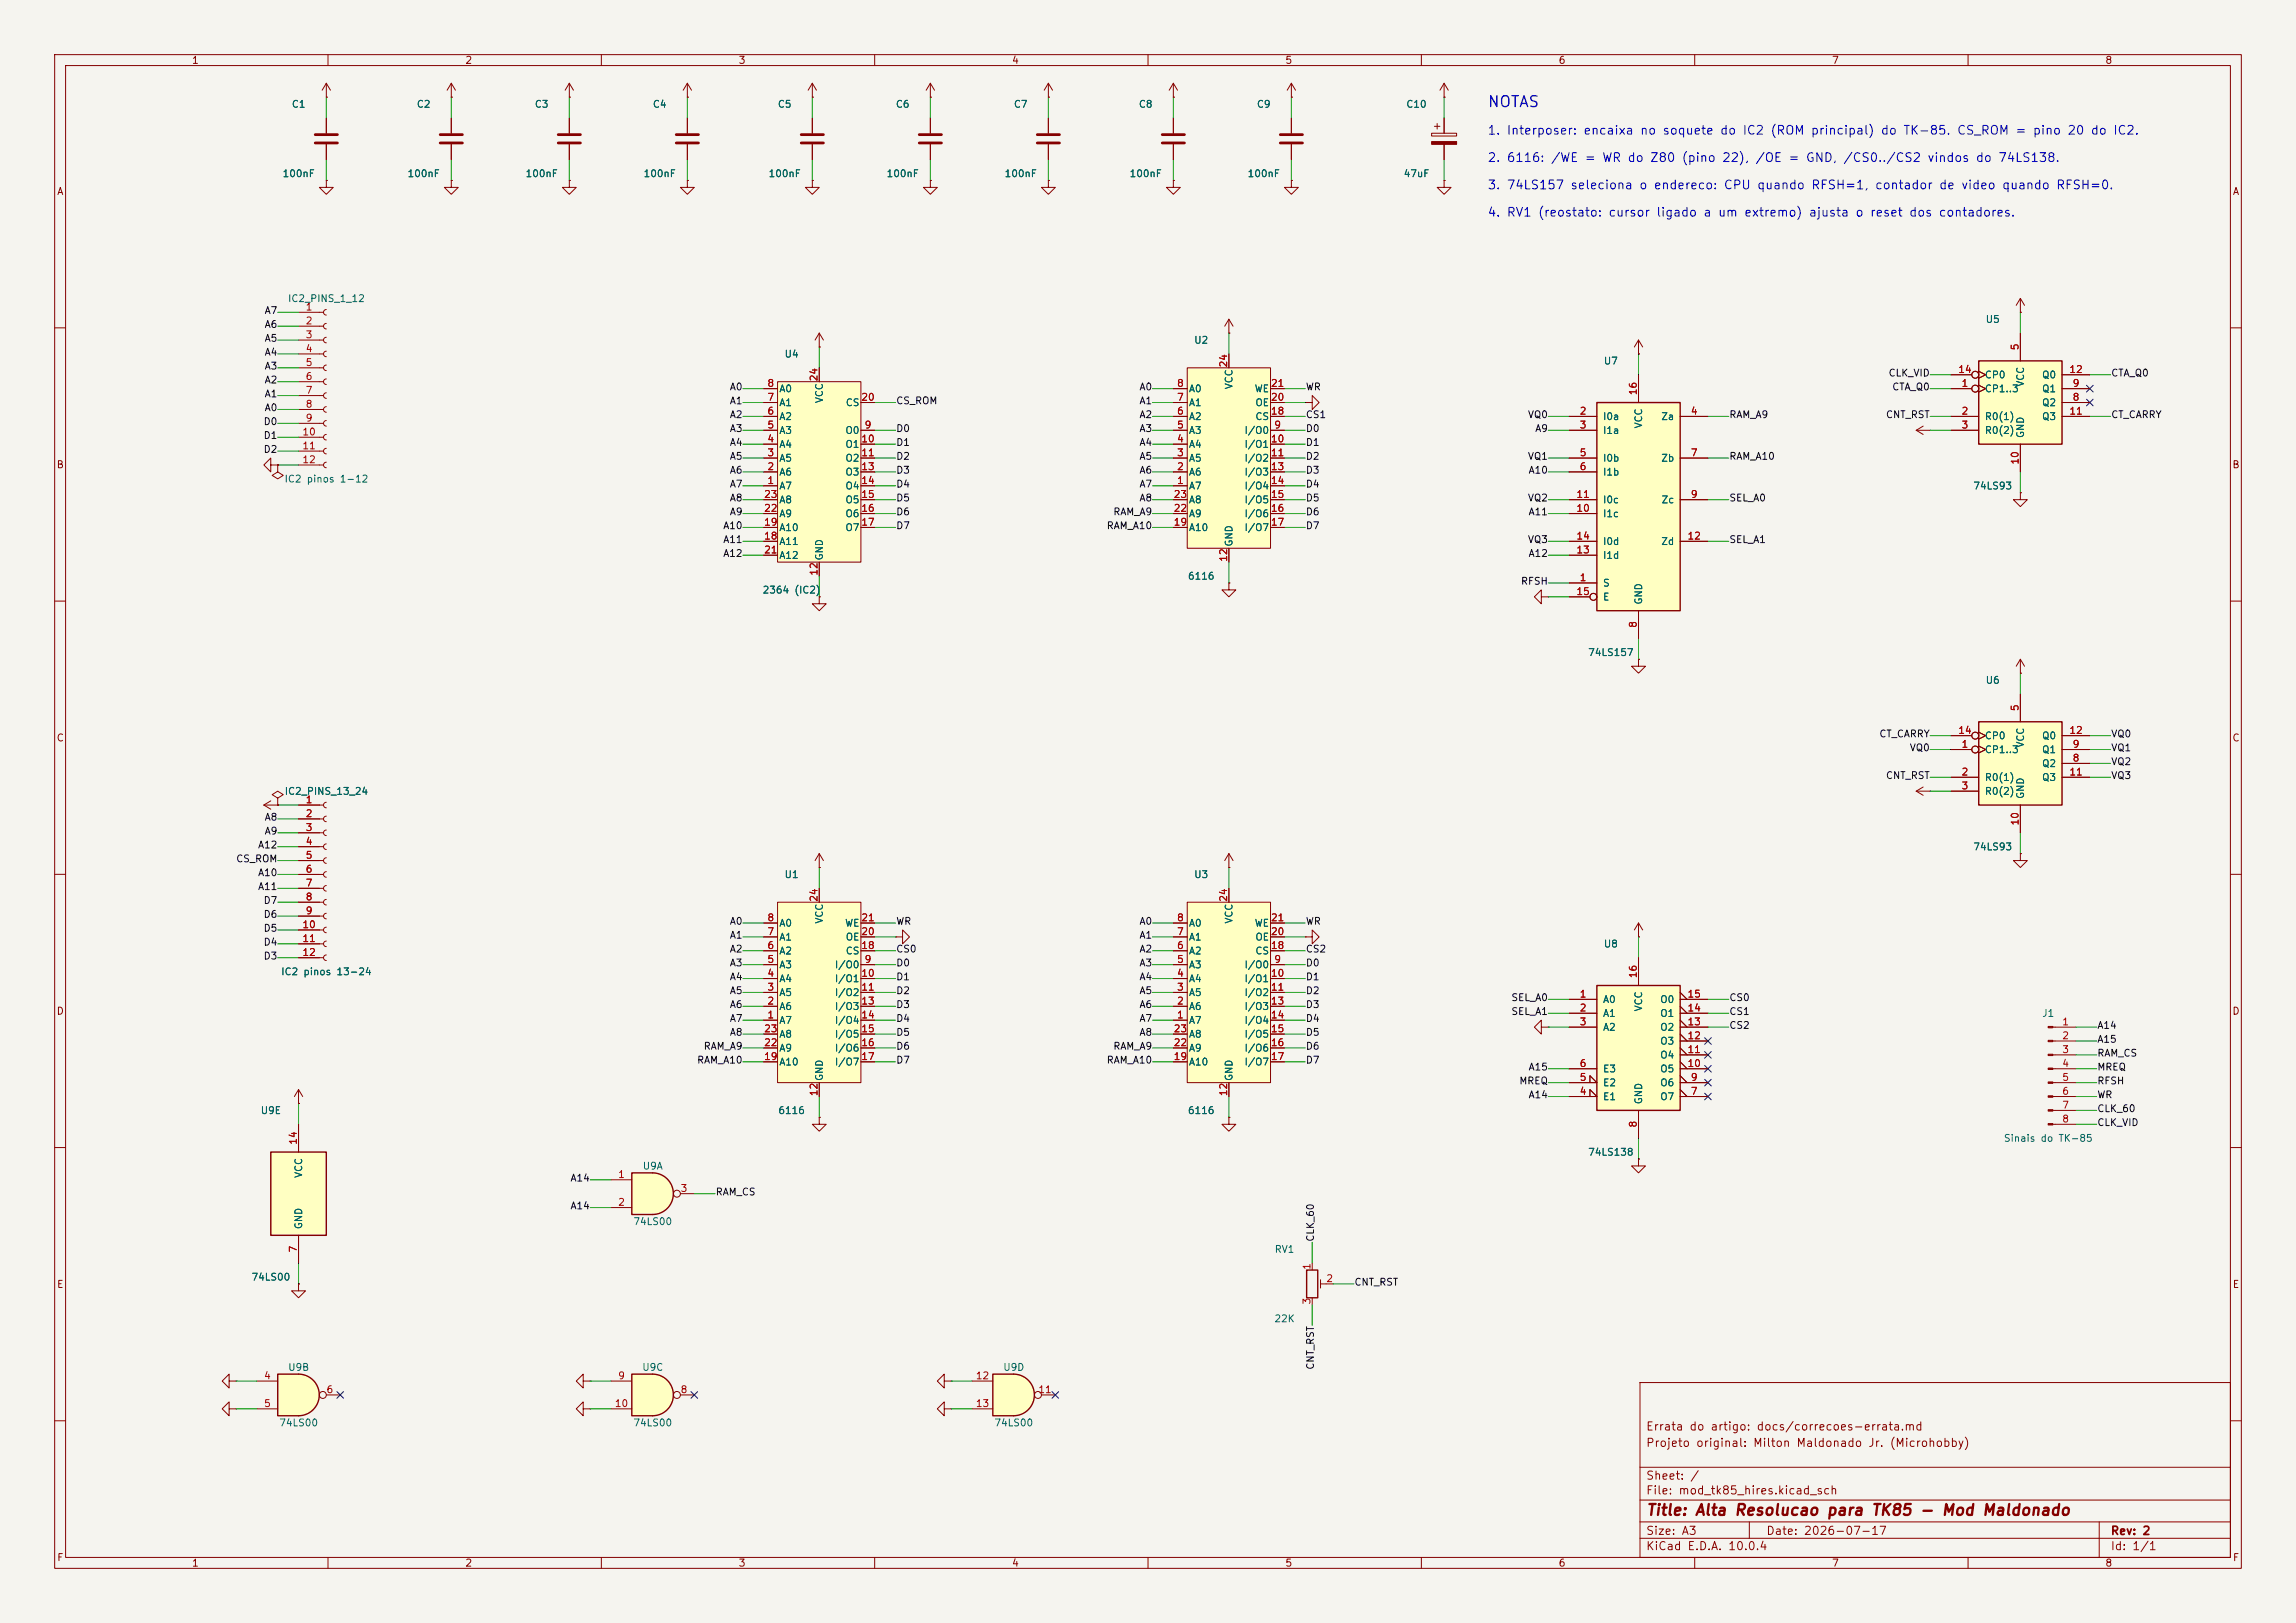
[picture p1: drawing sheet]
<svg xmlns="http://www.w3.org/2000/svg" width="420mm" height="297mm" viewBox="0 0 420 297" stroke-linecap="round" stroke-linejoin="round" font-family="sans-serif">
<defs><g id="words">
<text font-size="2" fill="#0000c2" x="272" y="20.1">NOTAS</text>
<text font-size="2" fill="#840000" x="301" y="277.8">Title: Alta Resolucao para TK85 - Mod Maldonado</text>
<g font-size="1.6" fill="#0000c2">
<text x="272" y="25">1. Interposer: encaixa no soquete do IC2 (ROM principal) do TK-85. CS_ROM = pino 20 do IC2.</text>
<text x="272" y="30">2. 6116: /WE = WR do Z80 (pino 22), /OE = GND, /CS0../CS2 vindos do 74LS138.</text>
<text x="272" y="35">3. 74LS157 seleciona o endereco: CPU quando RFSH=1, contador de video quando RFSH=0.</text>
<text x="272" y="40">4. RV1 (reostato: cursor ligado a um extremo) ajusta o reset dos contadores.</text>
</g>
<g font-size="1.5" fill="#840000">
<text x="301" y="262.1">Errata do artigo: docs/correcoes-errata.md</text>
<text x="301" y="265.1">Projeto original: Milton Maldonado Jr. (Microhobby)</text>
<text x="301" y="273.8">File: mod_tk85_hires.kicad_sch</text>
<text x="301" y="271.1">Sheet: /</text>
<text x="301" y="281.2">Size: A3</text>
<text x="323" y="281.2">Date: 2026-07-17</text>
<text x="386" y="281.2">Rev: 2</text>
<text x="301" y="284">KiCad E.D.A. 10.0.4</text>
<text x="386" y="284">Id: 1/1</text>
</g>
<g font-size="1.3" fill="#840000">
<text x="35" y="12">1</text>
<text x="85" y="12">2</text>
<text x="135" y="12">3</text>
<text x="185" y="12">4</text>
<text x="235" y="12">5</text>
<text x="285" y="12">6</text>
<text x="335" y="12">7</text>
<text x="385" y="12">8</text>
<text x="10.3" y="36">A</text>
<text x="408.3" y="36">A</text>
<text x="10.3" y="86">B</text>
<text x="408.2" y="86">B</text>
<text x="10.3" y="136">C</text>
<text x="408.2" y="136">C</text>
<text x="10.3" y="186">D</text>
<text x="408.2" y="186">D</text>
<text x="10.3" y="236">E</text>
<text x="408.3" y="236">E</text>
<text x="10.3" y="286">F</text>
<text x="35" y="287">1</text>
<text x="85" y="287">2</text>
<text x="135" y="287">3</text>
<text x="185" y="287">4</text>
<text x="235" y="287">5</text>
<text x="285" y="287">6</text>
<text x="335" y="287">7</text>
<text x="385" y="287">8</text>
<text x="408.3" y="286">F</text>
</g>
<g font-size="1.3" fill="#006464">
<text x="53.3" y="20">C1</text>
<text x="76.1" y="20">C2</text>
<text x="97.7" y="20">C3</text>
<text x="119.3" y="20">C4</text>
<text x="142.2" y="20">C5</text>
<text x="163.8" y="20">C6</text>
<text x="185.3" y="20">C7</text>
<text x="208.2" y="20">C8</text>
<text x="229.8" y="20">C9</text>
<text x="257.1" y="20">C10</text>
<text x="51.6" y="32.7">100nF</text>
<text x="74.4" y="32.7">100nF</text>
<text x="96" y="32.7">100nF</text>
<text x="117.6" y="32.7">100nF</text>
<text x="140.5" y="32.7">100nF</text>
<text x="162.1" y="32.7">100nF</text>
<text x="183.7" y="32.7">100nF</text>
<text x="206.5" y="32.7">100nF</text>
<text x="228.1" y="32.7">100nF</text>
<text x="256.7" y="32.7">47uF</text>
<text x="52.6" y="55.6">IC2_PINS_1_12</text>
<text x="363.1" y="59.4">U5</text>
<text x="143.4" y="65.7">U4</text>
<text x="218.3" y="63.2">U2</text>
<text x="225.8" y="71.3" transform="rotate(-90 225.8 71.3)">VCC</text>
<text x="293.3" y="67">U7</text>
<text x="363" y="69.6">CP0</text>
<text x="370.5" y="70.9" transform="rotate(-90 370.5 70.9)">VCC</text>
<text x="373.4" y="69.6">Q0</text>
<text x="142.4" y="77.2">A2</text>
<text x="142.4" y="74.6">A1</text>
<text x="142.4" y="72.1">A0</text>
<text x="150.8" y="73.9" transform="rotate(-90 150.8 73.9)">VCC</text>
<text x="154.6" y="74.6">CS</text>
<text x="217.4" y="77.2">A2</text>
<text x="217.4" y="74.6">A1</text>
<text x="217.4" y="72.1">A0</text>
<text x="229.4" y="72.1">WE</text>
<text x="229.5" y="77.2">CS</text>
<text x="229.5" y="74.6">OE</text>
<text x="293.1" y="77.2">I0a</text>
<text x="303.8" y="77.2">Za</text>
<text x="363" y="72.1">CP1..3</text>
<text x="363" y="77.2">R0(1)</text>
<text x="373.4" y="74.6">Q2</text>
<text x="373.4" y="72.1">Q1</text>
<text x="373.4" y="77.2">Q3</text>
<text x="142.4" y="82.3">A4</text>
<text x="142.4" y="79.7">A3</text>
<text x="154.5" y="79.7">O0</text>
<text x="154.5" y="82.3">O1</text>
<text x="217.4" y="82.3">A4</text>
<text x="217.4" y="79.7">A3</text>
<text x="227.5" y="79.7">I/O0</text>
<text x="227.5" y="82.3">I/O1</text>
<text x="293.1" y="79.7">I1a</text>
<text x="300.7" y="78.5" transform="rotate(-90 300.7 78.5)">VCC</text>
<text x="363" y="79.7">R0(2)</text>
<text x="370.5" y="80.3" transform="rotate(-90 370.5 80.3)">GND</text>
<text x="51.9" y="88.6">IC2 pinos 1-12</text>
<text x="142.4" y="89.9">A7</text>
<text x="142.4" y="87.3">A6</text>
<text x="142.4" y="84.8">A5</text>
<text x="154.5" y="84.8">O2</text>
<text x="154.5" y="87.3">O3</text>
<text x="154.5" y="89.9">O4</text>
<text x="217.4" y="89.9">A7</text>
<text x="217.4" y="87.3">A6</text>
<text x="217.4" y="84.8">A5</text>
<text x="227.5" y="84.8">I/O2</text>
<text x="227.5" y="87.3">I/O3</text>
<text x="227.5" y="89.9">I/O4</text>
<text x="293.1" y="84.8">I0b</text>
<text x="293.1" y="87.3">I1b</text>
<text x="303.8" y="84.8">Zb</text>
<text x="360.9" y="89.9">74LS93</text>
<text x="142.4" y="95">A9</text>
<text x="142.4" y="92.4">A8</text>
<text x="154.5" y="92.4">O5</text>
<text x="154.5" y="95">O6</text>
<text x="217.4" y="95">A9</text>
<text x="217.4" y="92.4">A8</text>
<text x="227.5" y="92.4">I/O5</text>
<text x="227.5" y="95">I/O6</text>
<text x="293.1" y="95">I1c</text>
<text x="293.1" y="92.4">I0c</text>
<text x="303.8" y="92.4">Zc</text>
<text x="142.4" y="100">A11</text>
<text x="142.4" y="97.5">A10</text>
<text x="154.5" y="97.5">O7</text>
<text x="217.4" y="97.5">A10</text>
<text x="225.8" y="100.1" transform="rotate(-90 225.8 100.1)">GND</text>
<text x="227.5" y="97.5">I/O7</text>
<text x="293.1" y="100">I0d</text>
<text x="303.8" y="100">Zd</text>
<text x="142.4" y="102.6">A12</text>
<text x="150.8" y="102.7" transform="rotate(-90 150.8 102.7)">GND</text>
<text x="217.2" y="106.4">6116</text>
<text x="293.1" y="107.7">S</text>
<text x="293.1" y="102.6">I1d</text>
<text x="139.4" y="108.9">2364 (IC2)</text>
<text x="293.1" y="110.2">E</text>
<text x="300.7" y="110.7" transform="rotate(-90 300.7 110.7)">GND</text>
<text x="290.4" y="120.4">74LS157</text>
<text x="363.1" y="125.4">U6</text>
<text x="363" y="135.6">CP0</text>
<text x="370.5" y="136.9" transform="rotate(-90 370.5 136.9)">VCC</text>
<text x="373.4" y="135.6">Q0</text>
<text x="363" y="138.1">CP1..3</text>
<text x="363" y="143.2">R0(1)</text>
<text x="373.4" y="140.7">Q2</text>
<text x="373.4" y="138.1">Q1</text>
<text x="373.4" y="143.2">Q3</text>
<text x="52" y="145.8">IC2_PINS_13_24</text>
<text x="363" y="145.8">R0(2)</text>
<text x="370.5" y="146.3" transform="rotate(-90 370.5 146.3)">GND</text>
<text x="360.9" y="155.9">74LS93</text>
<text x="143.4" y="161">U1</text>
<text x="218.3" y="161">U3</text>
<text x="142.4" y="172.4">A1</text>
<text x="142.4" y="169.9">A0</text>
<text x="150.8" y="169.1" transform="rotate(-90 150.8 169.1)">VCC</text>
<text x="154.5" y="169.9">WE</text>
<text x="154.6" y="172.4">OE</text>
<text x="217.4" y="172.4">A1</text>
<text x="217.4" y="169.9">A0</text>
<text x="225.8" y="169.1" transform="rotate(-90 225.8 169.1)">VCC</text>
<text x="229.4" y="169.9">WE</text>
<text x="229.5" y="172.4">OE</text>
<text x="293.3" y="173.7">U8</text>
<text x="51.3" y="178.8">IC2 pinos 13-24</text>
<text x="142.4" y="177.5">A3</text>
<text x="142.4" y="175">A2</text>
<text x="152.6" y="177.5">I/O0</text>
<text x="154.6" y="175">CS</text>
<text x="217.4" y="177.5">A3</text>
<text x="217.4" y="175">A2</text>
<text x="227.5" y="177.5">I/O0</text>
<text x="229.5" y="175">CS</text>
<text x="142.4" y="185.1">A6</text>
<text x="142.4" y="182.6">A5</text>
<text x="142.4" y="180">A4</text>
<text x="152.6" y="180">I/O1</text>
<text x="152.6" y="182.6">I/O2</text>
<text x="152.6" y="185.1">I/O3</text>
<text x="217.4" y="185.1">A6</text>
<text x="217.4" y="182.6">A5</text>
<text x="217.4" y="180">A4</text>
<text x="227.5" y="180">I/O1</text>
<text x="227.5" y="182.6">I/O2</text>
<text x="227.5" y="185.1">I/O3</text>
<text x="293.1" y="183.9">A0</text>
<text x="300.7" y="185.2" transform="rotate(-90 300.7 185.2)">VCC</text>
<text x="303.6" y="183.9">O0</text>
<text x="142.4" y="187.7">A7</text>
<text x="142.4" y="190.2">A8</text>
<text x="152.6" y="187.7">I/O4</text>
<text x="152.6" y="190.2">I/O5</text>
<text x="217.4" y="187.7">A7</text>
<text x="217.4" y="190.2">A8</text>
<text x="227.5" y="187.7">I/O4</text>
<text x="227.5" y="190.2">I/O5</text>
<text x="293.1" y="186.4">A1</text>
<text x="293.1" y="188.9">A2</text>
<text x="303.6" y="191.5">O3</text>
<text x="303.6" y="188.9">O2</text>
<text x="303.6" y="186.4">O1</text>
<text x="373.5" y="186.4">J1</text>
<text x="142.4" y="195.3">A10</text>
<text x="142.4" y="192.7">A9</text>
<text x="150.8" y="197.9" transform="rotate(-90 150.8 197.9)">GND</text>
<text x="152.6" y="192.7">I/O6</text>
<text x="152.6" y="195.3">I/O7</text>
<text x="217.4" y="195.3">A10</text>
<text x="217.4" y="192.7">A9</text>
<text x="225.8" y="197.9" transform="rotate(-90 225.8 197.9)">GND</text>
<text x="227.5" y="192.7">I/O6</text>
<text x="227.5" y="195.3">I/O7</text>
<text x="293.1" y="196.6">E3</text>
<text x="303.6" y="196.6">O5</text>
<text x="303.6" y="194">O4</text>
<text x="293.1" y="201.6">E1</text>
<text x="293.1" y="199.1">E2</text>
<text x="300.7" y="202.2" transform="rotate(-90 300.7 202.2)">GND</text>
<text x="303.6" y="201.6">O7</text>
<text x="303.6" y="199.1">O6</text>
<text x="47.6" y="204.2">U9E</text>
<text x="142.3" y="204.2">6116</text>
<text x="217.2" y="204.2">6116</text>
<text x="366.4" y="209.3">Sinais do TK-85</text>
<text x="55.6" y="215.7" transform="rotate(-90 55.6 215.7)">VCC</text>
<text x="117.5" y="214.3">U9A</text>
<text x="290.4" y="211.8">74LS138</text>
<text x="55.6" y="225" transform="rotate(-90 55.6 225)">GND</text>
<text x="115.7" y="224.5">74LS00</text>
<text x="233.1" y="229.6">RV1</text>
<text x="45.9" y="234.7">74LS00</text>
<text x="233" y="242.3">22K</text>
<text x="52.6" y="251.2">U9B</text>
<text x="117.4" y="251.2">U9C</text>
<text x="183.4" y="251.2">U9D</text>
<text x="51" y="261.3">74LS00</text>
<text x="115.7" y="261.3">74LS00</text>
<text x="181.8" y="261.3">74LS00</text>
</g>
<g font-size="1.3" fill="#0f0f0f">
<text x="48.3" y="57.8">A7</text>
<text x="48.3" y="60.3">A6</text>
<text x="48.3" y="62.9">A5</text>
<text x="48.3" y="65.4">A4</text>
<text x="48.3" y="67.9">A3</text>
<text x="48.3" y="70.5">A2</text>
<text x="133.4" y="71.7">A0</text>
<text x="208.3" y="71.7">A0</text>
<text x="238.8" y="71.7">WR</text>
<text x="345.4" y="69.2">CLK_VID</text>
<text x="346" y="71.7">CTA_Q0</text>
<text x="386.1" y="69.2">CTA_Q0</text>
<text x="48.3" y="73">A1</text>
<text x="48.3" y="75.6">A0</text>
<text x="133.4" y="74.3">A1</text>
<text x="133.4" y="76.8">A2</text>
<text x="163.8" y="74.3">CS_ROM</text>
<text x="208.3" y="74.3">A1</text>
<text x="208.3" y="76.8">A2</text>
<text x="238.8" y="76.8">CS1</text>
<text x="279.4" y="76.8">VQ0</text>
<text x="316.2" y="76.8">RAM_A9</text>
<text x="344.9" y="76.8">CNT_RST</text>
<text x="386.1" y="76.8">CT_CARRY</text>
<text x="48.1" y="78.1">D0</text>
<text x="48.1" y="80.6">D1</text>
<text x="48.1" y="83.2">D2</text>
<text x="133.4" y="81.9">A4</text>
<text x="133.4" y="79.4">A3</text>
<text x="163.8" y="79.4">D0</text>
<text x="163.8" y="81.9">D1</text>
<text x="208.3" y="79.4">A3</text>
<text x="208.3" y="81.9">A4</text>
<text x="238.8" y="79.4">D0</text>
<text x="238.8" y="81.9">D1</text>
<text x="280.7" y="79.4">A9</text>
<text x="133.4" y="84.4">A5</text>
<text x="133.4" y="87">A6</text>
<text x="133.4" y="89.5">A7</text>
<text x="163.8" y="84.4">D2</text>
<text x="163.8" y="89.5">D4</text>
<text x="163.8" y="87">D3</text>
<text x="208.3" y="84.4">A5</text>
<text x="208.3" y="87">A6</text>
<text x="208.3" y="89.5">A7</text>
<text x="238.8" y="84.4">D2</text>
<text x="238.8" y="89.5">D4</text>
<text x="238.8" y="87">D3</text>
<text x="279.4" y="84.4">VQ1</text>
<text x="279.5" y="87">A10</text>
<text x="316.2" y="84.4">RAM_A10</text>
<text x="133.4" y="92.1">A8</text>
<text x="133.4" y="94.6">A9</text>
<text x="163.8" y="92.1">D5</text>
<text x="163.8" y="94.6">D6</text>
<text x="203.5" y="94.6">RAM_A9</text>
<text x="208.3" y="92.1">A8</text>
<text x="238.8" y="94.6">D6</text>
<text x="238.8" y="92.1">D5</text>
<text x="279.4" y="92.1">VQ2</text>
<text x="279.5" y="94.6">A11</text>
<text x="316.2" y="92.1">SEL_A0</text>
<text x="132.2" y="97.1">A10</text>
<text x="132.2" y="99.7">A11</text>
<text x="163.8" y="97.1">D7</text>
<text x="202.3" y="97.1">RAM_A10</text>
<text x="238.8" y="97.1">D7</text>
<text x="279.4" y="99.7">VQ3</text>
<text x="316.2" y="99.7">SEL_A1</text>
<text x="132.2" y="102.2">A12</text>
<text x="278.1" y="107.3">RFSH</text>
<text x="279.5" y="102.2">A12</text>
<text x="343.7" y="135.2">CT_CARRY</text>
<text x="349.2" y="137.8">VQ0</text>
<text x="386.1" y="135.2">VQ0</text>
<text x="386.1" y="137.8">VQ1</text>
<text x="344.9" y="142.9">CNT_RST</text>
<text x="386.1" y="140.3">VQ2</text>
<text x="386.1" y="142.9">VQ3</text>
<text x="47.1" y="155.6">A12</text>
<text x="48.3" y="150.5">A8</text>
<text x="48.3" y="153">A9</text>
<text x="43.1" y="158.1">CS_ROM</text>
<text x="47.1" y="160.6">A10</text>
<text x="47.1" y="163.2">A11</text>
<text x="48.1" y="165.7">D7</text>
<text x="48.1" y="168.3">D6</text>
<text x="48.1" y="170.8">D5</text>
<text x="48.1" y="173.3">D4</text>
<text x="133.4" y="169.5">A0</text>
<text x="133.4" y="172.1">A1</text>
<text x="163.8" y="169.5">WR</text>
<text x="208.3" y="169.5">A0</text>
<text x="208.3" y="172.1">A1</text>
<text x="238.8" y="169.5">WR</text>
<text x="48.1" y="175.9">D3</text>
<text x="133.4" y="174.6">A2</text>
<text x="133.4" y="177.2">A3</text>
<text x="133.4" y="179.7">A4</text>
<text x="163.8" y="174.6">CS0</text>
<text x="163.8" y="177.2">D0</text>
<text x="163.8" y="179.7">D1</text>
<text x="208.3" y="174.6">A2</text>
<text x="208.3" y="177.2">A3</text>
<text x="208.3" y="179.7">A4</text>
<text x="238.8" y="174.6">CS2</text>
<text x="238.8" y="179.7">D1</text>
<text x="238.8" y="177.2">D0</text>
<text x="133.4" y="182.2">A5</text>
<text x="133.4" y="184.8">A6</text>
<text x="163.8" y="182.2">D2</text>
<text x="163.8" y="184.8">D3</text>
<text x="208.3" y="182.2">A5</text>
<text x="208.3" y="184.8">A6</text>
<text x="238.8" y="182.2">D2</text>
<text x="238.8" y="184.8">D3</text>
<text x="276.4" y="183.5">SEL_A0</text>
<text x="316.2" y="183.5">CS0</text>
<text x="133.4" y="187.3">A7</text>
<text x="133.4" y="189.9">A8</text>
<text x="163.8" y="189.9">D5</text>
<text x="163.8" y="187.3">D4</text>
<text x="208.3" y="189.9">A8</text>
<text x="208.3" y="187.3">A7</text>
<text x="238.8" y="187.3">D4</text>
<text x="238.8" y="189.9">D5</text>
<text x="276.4" y="186">SEL_A1</text>
<text x="316.2" y="186">CS1</text>
<text x="316.2" y="188.6">CS2</text>
<text x="383.5" y="188.6">A14</text>
<text x="383.5" y="191.1">A15</text>
<text x="127.4" y="194.9">RAM_A10</text>
<text x="128.6" y="192.4">RAM_A9</text>
<text x="163.8" y="192.4">D6</text>
<text x="163.8" y="194.9">D7</text>
<text x="202.3" y="194.9">RAM_A10</text>
<text x="203.5" y="192.4">RAM_A9</text>
<text x="238.8" y="192.4">D6</text>
<text x="238.8" y="194.9">D7</text>
<text x="279.5" y="196.2">A15</text>
<text x="383.5" y="193.7">RAM_CS</text>
<text x="383.5" y="196.2">MREQ</text>
<text x="277.8" y="198.7">MREQ</text>
<text x="279.5" y="201.3">A14</text>
<text x="383.5" y="198.7">RFSH</text>
<text x="383.5" y="201.3">WR</text>
<text x="383.5" y="203.8">CLK_60</text>
<text x="383.5" y="206.4">CLK_VID</text>
<text x="104.2" y="216.5">A14</text>
<text x="104.2" y="221.6">A14</text>
<text x="130.8" y="219.1">RAM_CS</text>
<text x="240.7" y="227.3" transform="rotate(-90 240.7 227.3)">CLK_60</text>
<text x="247.6" y="235.6">CNT_RST</text>
<text x="240.7" y="250.8" transform="rotate(-90 240.7 250.8)">CNT_RST</text>
</g>
<g font-size="1.3" fill="#a90000">
<text x="55.8" y="57.1">1</text>
<text x="55.8" y="59.7">2</text>
<text x="55.8" y="62.2">3</text>
<text x="55.8" y="64.7">4</text>
<text x="369.5" y="64.2" transform="rotate(-90 369.5 64.2)">5</text>
<text x="55.8" y="67.3">5</text>
<text x="55.8" y="69.8">6</text>
<text x="140.3" y="71.1">8</text>
<text x="149.8" y="69.9" transform="rotate(-90 149.8 69.9)">24</text>
<text x="215.2" y="71.1">8</text>
<text x="224.8" y="67.4" transform="rotate(-90 224.8 67.4)">24</text>
<text x="232.4" y="71.1">21</text>
<text x="358.1" y="68.6">14</text>
<text x="358.7" y="71.1">1</text>
<text x="378.4" y="68.6">12</text>
<text x="379" y="71.1">9</text>
<text x="55.8" y="72.4">7</text>
<text x="55.8" y="74.9">8</text>
<text x="55.8" y="77.4">9</text>
<text x="140.3" y="76.2">6</text>
<text x="140.3" y="73.6">7</text>
<text x="157.4" y="73.6">20</text>
<text x="215.2" y="76.2">6</text>
<text x="215.2" y="73.6">7</text>
<text x="232.4" y="76.2">18</text>
<text x="232.4" y="73.6">20</text>
<text x="288.9" y="76.2">2</text>
<text x="299.7" y="72.4" transform="rotate(-90 299.7 72.4)">16</text>
<text x="309.2" y="76.2">4</text>
<text x="358.7" y="76.2">2</text>
<text x="378.4" y="76.2">11</text>
<text x="379" y="73.6">8</text>
<text x="55.2" y="80">10</text>
<text x="55.2" y="82.5">11</text>
<text x="140.3" y="83.8">3</text>
<text x="140.3" y="81.3">4</text>
<text x="140.3" y="78.7">5</text>
<text x="157.4" y="81.3">10</text>
<text x="157.4" y="83.8">11</text>
<text x="158" y="78.7">9</text>
<text x="215.2" y="83.8">3</text>
<text x="215.2" y="81.3">4</text>
<text x="215.2" y="78.7">5</text>
<text x="232.4" y="81.3">10</text>
<text x="232.4" y="83.8">11</text>
<text x="233" y="78.7">9</text>
<text x="288.9" y="78.7">3</text>
<text x="288.9" y="83.8">5</text>
<text x="309.2" y="83.8">7</text>
<text x="358.7" y="78.7">3</text>
<text x="55.2" y="85.1">12</text>
<text x="140.3" y="88.9">1</text>
<text x="140.3" y="86.3">2</text>
<text x="157.4" y="86.3">13</text>
<text x="157.4" y="88.9">14</text>
<text x="215.2" y="88.9">1</text>
<text x="215.2" y="86.3">2</text>
<text x="232.4" y="86.3">13</text>
<text x="232.4" y="88.9">14</text>
<text x="288.9" y="86.3">6</text>
<text x="369.5" y="85.1" transform="rotate(-90 369.5 85.1)">10</text>
<text x="139.7" y="94">22</text>
<text x="139.7" y="91.4">23</text>
<text x="157.4" y="91.4">15</text>
<text x="157.4" y="94">16</text>
<text x="214.6" y="94">22</text>
<text x="214.6" y="91.4">23</text>
<text x="232.4" y="91.4">15</text>
<text x="232.4" y="94">16</text>
<text x="288.2" y="94">10</text>
<text x="288.2" y="91.4">11</text>
<text x="309.2" y="91.4">9</text>
<text x="139.7" y="99">18</text>
<text x="139.7" y="96.5">19</text>
<text x="139.7" y="101.6">21</text>
<text x="157.4" y="96.5">17</text>
<text x="214.6" y="96.5">19</text>
<text x="232.4" y="96.5">17</text>
<text x="288.2" y="101.6">13</text>
<text x="288.2" y="99">14</text>
<text x="308.6" y="99">12</text>
<text x="149.8" y="105.5" transform="rotate(-90 149.8 105.5)">12</text>
<text x="224.8" y="102.9" transform="rotate(-90 224.8 102.9)">12</text>
<text x="288.9" y="106.7">1</text>
<text x="288.2" y="109.2">15</text>
<text x="299.7" y="115" transform="rotate(-90 299.7 115)">8</text>
<text x="369.5" y="130.2" transform="rotate(-90 369.5 130.2)">5</text>
<text x="358.1" y="134.6">14</text>
<text x="358.7" y="137.1">1</text>
<text x="378.4" y="134.6">12</text>
<text x="379" y="137.1">9</text>
<text x="358.7" y="142.2">2</text>
<text x="378.4" y="142.2">11</text>
<text x="379" y="139.7">8</text>
<text x="55.8" y="147.3">1</text>
<text x="55.8" y="149.8">2</text>
<text x="358.7" y="144.8">3</text>
<text x="55.8" y="152.4">3</text>
<text x="55.8" y="154.9">4</text>
<text x="369.5" y="151.2" transform="rotate(-90 369.5 151.2)">10</text>
<text x="55.8" y="157.5">5</text>
<text x="55.8" y="160">6</text>
<text x="55.8" y="162.5">7</text>
<text x="55.8" y="165.1">8</text>
<text x="55.8" y="167.6">9</text>
<text x="149.8" y="165.1" transform="rotate(-90 149.8 165.1)">24</text>
<text x="224.8" y="165.1" transform="rotate(-90 224.8 165.1)">24</text>
<text x="55.2" y="170.2">10</text>
<text x="55.2" y="172.7">11</text>
<text x="140.3" y="174">6</text>
<text x="140.3" y="171.4">7</text>
<text x="140.3" y="168.9">8</text>
<text x="157.4" y="174">18</text>
<text x="157.4" y="171.4">20</text>
<text x="157.4" y="168.9">21</text>
<text x="215.2" y="174">6</text>
<text x="215.2" y="171.4">7</text>
<text x="215.2" y="168.9">8</text>
<text x="232.4" y="174">18</text>
<text x="232.4" y="171.4">20</text>
<text x="232.4" y="168.9">21</text>
<text x="55.2" y="175.2">12</text>
<text x="140.3" y="179">4</text>
<text x="140.3" y="176.5">5</text>
<text x="157.4" y="179">10</text>
<text x="158" y="176.5">9</text>
<text x="215.2" y="179">4</text>
<text x="215.2" y="176.5">5</text>
<text x="232.4" y="179">10</text>
<text x="233" y="176.5">9</text>
<text x="299.7" y="179.1" transform="rotate(-90 299.7 179.1)">16</text>
<text x="140.3" y="184.1">2</text>
<text x="140.3" y="181.6">3</text>
<text x="157.4" y="181.6">11</text>
<text x="157.4" y="184.1">13</text>
<text x="215.2" y="184.1">2</text>
<text x="215.2" y="181.6">3</text>
<text x="232.4" y="181.6">11</text>
<text x="232.4" y="184.1">13</text>
<text x="288.9" y="182.9">1</text>
<text x="288.9" y="185.4">2</text>
<text x="308.6" y="185.4">14</text>
<text x="308.6" y="182.9">15</text>
<text x="139.7" y="191.7">22</text>
<text x="139.7" y="189.2">23</text>
<text x="140.3" y="186.7">1</text>
<text x="157.4" y="186.7">14</text>
<text x="157.4" y="189.2">15</text>
<text x="157.4" y="191.7">16</text>
<text x="214.6" y="191.7">22</text>
<text x="214.6" y="189.2">23</text>
<text x="215.2" y="186.7">1</text>
<text x="232.4" y="186.7">14</text>
<text x="232.4" y="189.2">15</text>
<text x="232.4" y="191.7">16</text>
<text x="288.9" y="187.9">3</text>
<text x="308.6" y="190.5">12</text>
<text x="308.6" y="187.9">13</text>
<text x="377.1" y="187.9">1</text>
<text x="377.1" y="190.5">2</text>
<text x="139.7" y="194.3">19</text>
<text x="157.4" y="194.3">17</text>
<text x="214.6" y="194.3">19</text>
<text x="232.4" y="194.3">17</text>
<text x="288.9" y="195.6">6</text>
<text x="308.6" y="195.6">10</text>
<text x="308.6" y="193">11</text>
<text x="377.1" y="193">3</text>
<text x="377.1" y="195.6">4</text>
<text x="149.8" y="200.7" transform="rotate(-90 149.8 200.7)">12</text>
<text x="224.8" y="200.7" transform="rotate(-90 224.8 200.7)">12</text>
<text x="288.9" y="200.6">4</text>
<text x="288.9" y="198.1">5</text>
<text x="309.2" y="200.6">7</text>
<text x="309.2" y="198.1">9</text>
<text x="377.1" y="198.1">5</text>
<text x="377.1" y="200.6">6</text>
<text x="377.1" y="203.2">7</text>
<text x="54.6" y="209.6" transform="rotate(-90 54.6 209.6)">14</text>
<text x="299.7" y="206.4" transform="rotate(-90 299.7 206.4)">8</text>
<text x="377.1" y="205.7">8</text>
<text x="113" y="215.9">1</text>
<text x="113" y="221">2</text>
<text x="124.4" y="218.4">3</text>
<text x="54.6" y="229.3" transform="rotate(-90 54.6 229.3)">7</text>
<text x="240" y="232.5" transform="rotate(-90 240 232.5)">1</text>
<text x="240" y="238.8" transform="rotate(-90 240 238.8)">3</text>
<text x="242.5" y="234.9">2</text>
<text x="48.2" y="252.7">4</text>
<text x="48.2" y="257.8">5</text>
<text x="59.6" y="255.2">6</text>
<text x="112.4" y="257.8">10</text>
<text x="113" y="252.7">9</text>
<text x="124.4" y="255.2">8</text>
<text x="178.4" y="252.7">12</text>
<text x="178.4" y="257.8">13</text>
<text x="189.8" y="255.2">11</text>
</g>
</g></defs>
<path d="M0 0h420v297h-420z" fill="#f5f4ef" stroke="#f5f4ef" stroke-width=".18"/>
<g fill="none" stroke="#840000" stroke-width=".18">
<path d="M10 10h400v277h-400zM12 12h396v273h-396zM60 10v2M110 10v2M148.6 17.8h.1M148.6 15.2v2.6M148.6 15.2l-.8 1.3M148.6 15.2l.8 1.3M160 10v2M210 10v2M260 10v2M310 10v2"/>
<path d="M360 10v2M125.7 33v1.3h1.3l-1.3 1.3-1.2-1.3h1.2M125.7 33h.1M148.6 21.6v2.8M148.6 26.4v2.8M10 60h2M408 60h2M10 110h2M408 110h2M10 160h2M224.8 158.8h.1M224.8 156.2l-.8 1.3"/>
<path d="M224.8 156.2l.8 1.3M224.8 156.2v2.6M408 160h2M10 210h2M408 210h2M300 253h108v32h-108zM10 260h2M300 278.5h108M300 274.5h108M300 268.5h108M320 278.5v3M384 278.5v6.5"/>
<path d="M408 260h2M60 285v2M110 285v2M160 285v2M210 285v2M260 285v2M300 281.5h108M310 285v2M360 285v2"/>
</g>
<path d="M146.6 24.6h4M146.6 26.2h4" fill="none" stroke="#840000" stroke-width=".51"/>
<path d="M292.1 73.7h15.2v38.1h-15.2z" fill="#ffffc2"/>
<path d="M292.1 73.7h15.2v38.1h-15.2z" fill="none" stroke="#840000" stroke-width=".25"/>
<g fill="none" stroke="#840000" stroke-width=".18">
<path d="M170.2 17.8h.1M170.2 15.2v2.6M170.2 15.2l-.8 1.3M170.2 15.2l.7 1.3M148.6 33v1.3h1.3l-1.3 1.3-1.3-1.3h1.3M148.6 33h.1M170.2 33v1.3h1.2l-1.2 1.3-1.3-1.3h1.3M170.2 33h.1M170.2 21.6v2.8M170.2 26.4v2.8M54.6 57.2h4.6M54.6 59.7h4.6"/>
<path d="M59.7 56.6l-.4 .2-.1 .4 .1 .3 .4 .2M59.7 59.2l-.4 .1-.1 .4 .1 .3 .4 .2M54.6 62.2h4.6M54.6 64.8h4.6M54.6 67.3h4.6M54.6 69.9h4.6M54.6 72.4h4.6M54.6 74.9h4.6M54.6 77.5h4.6M59.7 61.7l-.4 .2-.1 .3 .1 .4 .4 .1M59.7 64.3l-.4 .1-.1 .4 .1 .3 .4 .2M59.7 66.8l-.4 .2-.1 .3 .1 .4 .4 .1"/>
<path d="M59.7 69.3l-.4 .2-.1 .4 .1 .3 .4 .2M59.7 71.9l-.4 .1-.1 .4 .1 .3 .4 .2M59.7 74.4l-.4 .2-.1 .3 .1 .4 .4 .1M59.7 77l-.4 .1-.1 .4 .1 .3 .4 .2M59.7 79.5l-.4 .2-.1 .3 .1 .4 .4 .1M287 76.2h5.1M287 78.7h5.1M299.7 68.6v5.1M307.3 76.2h5.1M54.6 80h4.6M54.6 82.6h4.6M54.6 85.1h4.6"/>
<path d="M59.7 82l-.4 .2-.1 .4 .1 .3 .4 .2M59.7 84.6l-.4 .1-.1 .4 .1 .3 .4 .2M287 83.8h5.1M287 86.4h5.1M287 91.4h5.1M287 94h5.1M287 99.1h5.1M307.3 83.8h5.1M307.3 91.4h5.1M307.3 99.1h5.1M369.6 90.2v1.2h1.2l-1.2 1.3-1.3-1.3h1.3M369.6 90.2h.1"/>
<path d="M287 106.7h5.1M287 101.6h5.1M287 109.2h3.8M299.7 111.8v5M299.7 120.7v1.2h1.3l-1.3 1.3-1.3-1.3h1.3M299.7 120.7h.1"/>
<circle cx="291.5" cy="109.2" r=".63"/>
</g>
<path d="M168.1 24.6h4.1M168.1 26.2h4.1" fill="none" stroke="#840000" stroke-width=".51"/>
<path d="M142.2 69.9h15.3v33h-15.3z" fill="#ffffc2"/>
<g fill="none" stroke="#840000" stroke-width=".18">
<path d="M191.8 17.8h.1M191.8 15.2v2.6M191.8 15.2l-.8 1.3M191.8 15.2l.7 1.3M191.8 21.6v2.8M191.8 26.4v2.8M369.6 57.2h.1M369.6 54.6l-.8 1.3M369.6 54.6l.7 1.3M369.6 54.6v2.6M139.7 78.7h2.5M139.7 76.2h2.5"/>
<path d="M139.7 73.7h2.5M139.7 71.1h2.5M142.2 69.9h15.3v33h-15.3zM149.9 63.5h.1M149.9 61v2.5M149.9 67.3v2.6M149.9 61l-.8 1.2M149.9 61l.7 1.2M157.5 78.7h2.5M157.5 73.7h2.5M139.7 88.9h2.5M139.7 86.4h2.5"/>
<path d="M139.7 83.8h2.5M139.7 81.3h2.5M139.7 91.4h2.5M139.7 94h2.5M139.7 96.5h2.5M139.7 99.1h2.5M157.5 88.9h2.5M157.5 86.4h2.5M157.5 83.8h2.5M157.5 81.3h2.5M157.5 91.4h2.5M157.5 94h2.5"/>
<path d="M157.5 96.5h2.5M139.7 101.6h2.5M149.9 102.9v2.5"/>
</g>
<path d="M189.7 24.6h4.1M189.7 26.2h4.1" fill="none" stroke="#840000" stroke-width=".51"/>
<path d="M361.9 66h15.3v15.3h-15.3z" fill="#ffffc2"/>
<path d="M361.9 66h15.3v15.3h-15.3z" fill="none" stroke="#840000" stroke-width=".25"/>
<g fill="none" stroke="#840000" stroke-width=".18">
<path d="M191.8 33v1.3h1.2l-1.2 1.3-1.3-1.3h1.3M191.8 33h.1M299.7 64.8h.1M299.7 62.2l-.7 1.3M299.7 62.2l.8 1.3M299.7 62.2v2.6M350.5 78.7h2.6M350.5 78.7l1.3 .8M351.8 78l-1.3 .7M353.1 78.7h.1M356.9 71.1h3.8M356.9 76.2h5"/>
<path d="M356.9 78.7h5M356.9 68.6h3.8M361.9 70.5l1.3 .6-1.3 .7M361.9 67.9l1.3 .7-1.3 .6M369.6 61v5M377.2 71.1h5.1M377.2 76.2h5.1M377.2 73.7h5.1M377.2 68.6h5.1M49.5 85.1v-1.3l-1.2 1.3 1.2 1.3v-1.3h1.3M50.8 85.1h.1M369.6 81.3v5.1"/>
<path d="M369.6 123.2h.1M369.6 120.7v2.5M369.6 120.7l-.8 1.2M369.6 120.7l.7 1.2M149.9 158.8h.1M149.9 156.2l-.8 1.3M149.9 156.2l.7 1.3M149.9 156.2v2.6M369.6 156.2v1.3h1.2l-1.2 1.3-1.3-1.3h1.3M369.6 156.2h.1"/>
<circle cx="361.3" cy="68.6" r=".63"/>
<circle cx="361.3" cy="71.1" r=".63"/>
</g>
<path d="M361.9 132.1h15.3v15.2h-15.3z" fill="#ffffc2"/>
<path d="M361.9 132.1h15.3v15.2h-15.3z" fill="none" stroke="#840000" stroke-width=".25"/>
<g fill="none" stroke="#840000" stroke-width=".18">
<path d="M59.7 17.8h.1M59.7 15.2v2.6M59.7 15.2l-.8 1.3M59.7 15.2l.8 1.3M82.5 17.8h.1M82.5 15.2v2.6M82.5 15.2l-.7 1.3M82.5 15.2l.8 1.3M104.1 17.8h.1M104.1 15.2v2.6M104.1 15.2l-.7 1.3M104.1 15.2l.8 1.3"/>
<path d="M236.2 17.8h.1M236.2 15.2l-.7 1.3M236.2 15.2l.8 1.3M236.2 15.2v2.6M59.7 33v1.3h1.3l-1.3 1.3-1.3-1.3h1.3M59.7 33h.1M59.7 21.6v2.8M59.7 26.4v2.8M82.5 33v1.3h1.3l-1.3 1.3-1.2-1.3h1.2M82.5 33h.1M82.5 21.6v2.8M82.5 26.4v2.8"/>
<path d="M104.1 21.6v2.8M104.1 26.4v2.8M50.8 85.1v1.3l1 .6-1 .6-1-.6 1-.6M50.8 85.1h.1M224.8 106.7v1.3h1.3l-1.3 1.2-1.3-1.2h1.3M224.8 106.7h.1M356.9 137.2h3.8M356.9 134.6h3.8M361.9 136.5l1.3 .7-1.3 .6M361.9 134l1.3 .6-1.3 .7M369.6 127v5.1M377.2 137.2h5.1"/>
<path d="M377.2 139.7h5.1M377.2 134.6h5.1M350.5 144.8h2.6M350.5 144.8l1.3 .7M351.8 144l-1.3 .8M353.1 144.8h.1M356.9 142.2h5M356.9 144.8h5M369.6 147.3v5.1M377.2 142.2h5.1M238.8 171.5h1.2v-1.3l1.3 1.3-1.3 1.2v-1.2M238.8 171.5h.1"/>
<path d="M224.8 204.5v1.2h1.3l-1.3 1.3-1.3-1.3h1.3M224.8 204.5h.1"/>
<circle cx="361.3" cy="134.6" r=".63"/>
<circle cx="361.3" cy="137.2" r=".63"/>
</g>
<path d="M57.7 24.6h4M57.7 26.2h4M80.5 24.6h4.1M80.5 26.2h4.1M102.1 24.6h4.1M102.1 26.2h4.1" fill="none" stroke="#840000" stroke-width=".51"/>
<path d="M217.2 67.3h15.2v33h-15.2z" fill="#ffffc2"/>
<g fill="none" stroke="#840000" stroke-width=".18">
<path d="M104.1 33v1.3h1.3l-1.3 1.3-1.2-1.3h1.2M104.1 33h.1M214.6 78.7h2.6M214.6 76.2h2.6M214.6 73.7h2.6M214.6 71.1h2.6M217.2 67.3h15.2v33h-15.2zM224.8 64.8v2.5M232.4 78.7h2.5M232.4 76.2h2.5M232.4 73.7h2.5M232.4 71.1h2.5"/>
<path d="M214.6 88.9h2.6M214.6 86.4h2.6M214.6 83.8h2.6M214.6 81.3h2.6M214.6 91.4h2.6M214.6 94h2.6M214.6 96.5h2.6M232.4 88.9h2.5M232.4 86.4h2.5M232.4 83.8h2.5M232.4 81.3h2.5M232.4 91.4h2.5"/>
<path d="M232.4 94h2.5M232.4 96.5h2.5M224.8 100.3v2.6"/>
</g>
<path d="M217.2 165.1h15.2v33h-15.2z" fill="#ffffc2"/>
<g fill="none" stroke="#840000" stroke-width=".18">
<path d="M214.6 179.1h2.6M214.6 176.5h2.6M214.6 174h2.6M214.6 171.5h2.6M214.6 168.9h2.6M217.2 165.1h15.2v33h-15.2zM224.8 162.6v2.5M232.4 179.1h2.5M232.4 176.5h2.5M232.4 174h2.5M232.4 171.5h2.5M232.4 168.9h2.5"/>
<path d="M299.7 171.5h.1M299.7 168.9l-.7 1.3M299.7 168.9l.8 1.3M299.7 168.9v2.6M214.6 186.7h2.6M214.6 184.2h2.6M214.6 181.6h2.6M214.6 189.2h2.6M214.6 191.8h2.6M214.6 194.3h2.6M224.8 198.1v2.6M232.4 186.7h2.5"/>
<path d="M232.4 184.2h2.5M232.4 181.6h2.5M232.4 189.2h2.5M232.4 191.8h2.5M232.4 194.3h2.5M299.7 212.1v1.3h1.3l-1.3 1.2-1.3-1.2h1.3M299.7 212.1h.1M240 231.1v1.3M240 237.5v1.3M241.6 234.2v1.5M241.6 234.9h2.2"/>
</g>
<path d="M239 232.4h2v5.1h-2z" fill="none" stroke="#840000" stroke-width=".25"/>
<path d="M292.1 180.3h15.2v22.9h-15.2z" fill="#ffffc2"/>
<path d="M292.1 180.3h15.2v22.9h-15.2z" fill="none" stroke="#840000" stroke-width=".25"/>
<g fill="none" stroke="#840000" stroke-width=".18">
<path d="M214.6 33v1.3h1.3l-1.3 1.3-1.2-1.3h1.2M214.6 33h.1M48.3 147.3h2.5M48.3 147.3l1.2 .8M49.5 146.6l-1.2 .7M50.8 147.3h.1M54.6 147.3h4.6M54.6 149.9h4.6M54.6 152.4h4.6M54.6 154.9h4.6M54.6 157.5h4.6M59.7 146.8l-.4 .2-.1 .3 .1 .4 .4 .1"/>
<path d="M59.7 149.4l-.4 .1-.1 .4 .1 .3 .4 .2M59.7 151.9l-.4 .1-.1 .4 .1 .4 .4 .1M59.7 154.4l-.4 .2-.1 .3 .1 .4 .4 .1M59.7 157l-.4 .1-.1 .4 .1 .3 .4 .2M59.7 159.5l-.4 .2-.1 .3 .1 .4 .4 .1M54.6 160h4.6M54.6 162.6h4.6M54.6 165.1h4.6M54.6 167.6h4.6M54.6 170.2h4.6M54.6 172.7h4.6M54.6 175.3h4.6"/>
<path d="M59.7 162.1l-.4 .1-.1 .4 .1 .3 .4 .2M59.7 164.6l-.4 .1-.1 .4 .1 .4 .4 .1M59.7 167.1l-.4 .2-.1 .3 .1 .4 .4 .1M59.7 169.7l-.4 .1-.1 .4 .1 .3 .4 .2M59.7 172.2l-.4 .2-.1 .3 .1 .4 .4 .1M59.7 174.8l-.4 .1-.1 .4 .1 .3 .4 .2M299.7 175.3v5M287 198.1h5.1l-1.3-1.2v1.2M287 182.9h5.1M287 185.4h5.1M287 188h5.1M287 195.6h5.1"/>
<path d="M307.3 182.9h5.1M307.3 185.4h5.1M307.3 188h5.1M307.3 198.1h5.1M307.3 195.6h5.1M307.3 199.4l1.3 1.3M307.3 196.9l1.3 1.2M307.3 194.3l1.3 1.3M307.3 193h5.1M307.3 191.8l1.3 1.2M307.3 190.5h5.1M307.3 189.2l1.3 1.3"/>
<path d="M307.3 186.7l1.3 1.3M307.3 184.2l1.3 1.2M307.3 181.6l1.3 1.3M287 200.7h5.1l-1.3-1.3v1.3M299.7 203.2v5.1M307.3 200.7h5.1"/>
</g>
<path d="M49.5 210.8h10.2v15.3h-10.2z" fill="#ffffc2"/>
<path d="M49.5 210.8h10.2v15.3h-10.2z" fill="none" stroke="#840000" stroke-width=".25"/>
<g fill="none" stroke="#840000" stroke-width=".18">
<path d="M214.6 17.8h.1M214.6 15.2v2.6M214.6 15.2l-.7 1.3M214.6 15.2l.8 1.3M214.6 21.6v2.8M214.6 26.4v2.8M261.9 24.4h4.5v.5h-4.5zM262.4 23.1h1M262.9 22.6v1M264.2 33v1.3h1.2l-1.2 1.3-1.3-1.3h1.3M264.2 33h.1M264.2 21.6v2.8"/>
<path d="M264.2 26.4v2.8M281.9 109.2v-1.2l-1.2 1.2 1.2 1.3v-1.3h1.3M283.2 109.2h.1M50.8 146.1l1-.7-1-.6-1 .6 1 .7v1.2M50.8 147.3h.1M54.6 199.4v2.5M54.6 199.4l-.8 1.3M54.6 199.4l.8 1.3M54.6 201.9h.1M54.6 205.7v5.1M54.6 234.9v1.3h1.3l-1.3 1.3-1.3-1.3h1.3M54.6 234.9h.1"/>
<path d="M54.6 226.1v5"/>
</g>
<path d="M212.6 24.6h4.1M212.6 26.2h4.1" fill="none" stroke="#840000" stroke-width=".51"/>
<path d="M261.9 25.9h4.5v.5h-4.5z" fill="#840000" stroke="#840000" stroke-width=".18"/>
<path d="M142.2 165.1h15.3v33h-15.3z" fill="#ffffc2"/>
<g fill="none" stroke="#840000" stroke-width=".18">
<path d="M264.2 17.8h.1M264.2 15.2l-.8 1.3M264.2 15.2l.7 1.3M264.2 15.2v2.6M139.7 179.1h2.5M139.7 176.5h2.5M139.7 174h2.5M139.7 171.5h2.5M139.7 168.9h2.5M142.2 165.1h15.3v33h-15.3zM149.9 162.6v2.5M157.5 179.1h2.5"/>
<path d="M157.5 176.5h2.5M157.5 174h2.5M157.5 171.5h2.5M157.5 168.9h2.5M139.7 186.7h2.5M139.7 184.2h2.5M139.7 181.6h2.5M139.7 189.2h2.5M139.7 191.8h2.5M139.7 194.3h2.5M149.9 198.1v2.6M157.5 186.7h2.5"/>
<path d="M157.5 184.2h2.5M157.5 181.6h2.5M157.5 189.2h2.5M157.5 191.8h2.5M157.5 194.3h2.5"/>
</g>
<path d="M119.4 214.6a3.8 3.8 0 0 1 3.8 3.8 3.8 3.8 0 0 1-3.8 3.8z" fill="#ffffc2" stroke="#ffffc2" stroke-width=".18"/>
<path d="M115.6 214.6h3.8v7.6h-3.8z" fill="#ffffc2"/>
<path d="M115.6 214.6h3.8a3.8 3.8 0 0 1 3.8 3.8 3.8 3.8 0 0 1-3.8 3.8h-3.8z" fill="none" stroke="#840000" stroke-width=".25"/>
<g fill="none" stroke="#840000" stroke-width=".18">
<path d="M238.8 73.7h1.2v-1.3l1.3 1.3-1.3 1.2v-1.2M238.8 73.7h.1M375.5 188h4.2M375.5 190.5h4.2M375.5 193h4.2M375.5 195.6h4.2M375.5 198.1h4.2M111.8 215.9h3.8M124.5 218.4h2.5M149.9 204.5v1.2h1.2l-1.2 1.3-1.3-1.3h1.3M149.9 204.5h.1M375.5 200.7h4.2"/>
<path d="M375.5 203.2h4.2M375.5 205.7h4.2M111.8 221h3.8M41.9 252.7v-1.2l-1.3 1.2 1.3 1.3v-1.3h1.3M43.2 252.7h.1"/>
<circle cx="123.8" cy="218.4" r=".63"/>
</g>
<g fill="#840000" stroke="#840000" stroke-width=".18">
<path d="M374.6 187.8h.9v.3h-.9z"/>
<path d="M374.6 190.4h.9v.2h-.9z"/>
<path d="M374.6 192.9h.9v.3h-.9z"/>
<path d="M374.6 195.5h.9v.2h-.9z"/>
<path d="M374.6 198h.9v.2h-.9z"/>
<path d="M374.6 200.5h.9v.3h-.9z"/>
<path d="M374.6 203.1h.9v.2h-.9z"/>
<path d="M374.6 205.6h.9v.3h-.9z"/>
</g>
<path d="M54.6 251.5a3.8 3.8 0 0 1 3.8 3.8 3.8 3.8 0 0 1-3.8 3.8z" fill="#ffffc2" stroke="#ffffc2" stroke-width=".18"/>
<path d="M50.8 251.5h3.8v7.6h-3.8z" fill="#ffffc2"/>
<path d="M50.8 251.5h3.8a3.8 3.8 0 0 1 3.8 3.8 3.8 3.8 0 0 1-3.8 3.8h-3.8z" fill="none" stroke="#840000" stroke-width=".25"/>
<g fill="none" stroke="#840000" stroke-width=".18">
<path d="M224.8 58.4l-.8 1.3M224.8 58.4l.8 1.3M224.8 58.4v2.6M224.8 61h.1M149.9 109.2v1.3h1.2l-1.2 1.3-1.3-1.3h1.3M149.9 109.2h.1M163.8 171.5h1.3v-1.3l1.3 1.3-1.3 1.2v-1.2M163.8 171.5h.1M281.9 188v-1.3l-1.2 1.3 1.2 1.2v-1.2h1.3M283.2 188h.1M41.9 257.8v-1.3l-1.3 1.3 1.3 1.3v-1.3h1.3M43.2 257.8h.1"/>
<path d="M47 252.7h3.8M47 257.8h3.8M59.7 255.3h2.5M106.7 252.7v-1.2l-1.3 1.2 1.3 1.3v-1.3h1.2M106.7 257.8v-1.3l-1.3 1.3 1.3 1.3v-1.3h1.2M107.9 252.7h.1M107.9 257.8h.1M172.7 252.7v-1.2l-1.3 1.2 1.3 1.3v-1.3h1.3M174 252.7h.1"/>
<circle cx="59.1" cy="255.3" r=".63"/>
</g>
<path d="M119.4 251.5a3.8 3.8 0 0 1 3.8 3.8 3.8 3.8 0 0 1-3.8 3.8z" fill="#ffffc2" stroke="#ffffc2" stroke-width=".18"/>
<path d="M115.6 251.5h3.8v7.6h-3.8z" fill="#ffffc2"/>
<path d="M115.6 251.5h3.8a3.8 3.8 0 0 1 3.8 3.8 3.8 3.8 0 0 1-3.8 3.8h-3.8z" fill="none" stroke="#840000" stroke-width=".25"/>
<g fill="none" stroke="#840000" stroke-width=".18">
<path d="M111.8 252.7h3.8M111.8 257.8h3.8M124.5 255.3h2.5"/>
<circle cx="123.8" cy="255.3" r=".63"/>
</g>
<path d="M185.4 251.5a3.8 3.8 0 0 1 3.8 3.8 3.8 3.8 0 0 1-3.8 3.8z" fill="#ffffc2" stroke="#ffffc2" stroke-width=".18"/>
<path d="M181.6 251.5h3.8v7.6h-3.8z" fill="#ffffc2"/>
<path d="M181.6 251.5h3.8a3.8 3.8 0 0 1 3.8 3.8 3.8 3.8 0 0 1-3.8 3.8h-3.8z" fill="none" stroke="#840000" stroke-width=".25"/>
<g fill="none" stroke="#840000" stroke-width=".18">
<path d="M59.7 17.8h.1M82.5 17.8h.1M104.1 17.8h.1M125.7 17.8h.1M125.7 15.2v2.6M125.7 15.2l-.7 1.3M125.7 15.2l.8 1.3M148.6 17.8h.1M170.2 17.8h.1M191.8 17.8h.1M214.6 17.8h.1M236.2 17.8h.1"/>
<path d="M264.2 17.8h.1M59.7 33h.1M59.7 21.6v2.8M59.7 26.4v2.8M82.5 33h.1M82.5 21.6v2.8M82.5 26.4v2.8M104.1 33h.1M104.1 21.6v2.8M104.1 26.4v2.8M125.7 33h.1M125.7 21.6v2.8"/>
<path d="M125.7 26.4v2.8M148.6 33h.1M148.6 21.6v2.8M148.6 26.4v2.8M170.2 33h.1M170.2 21.6v2.8M170.2 26.4v2.8M191.8 33h.1M191.8 21.6v2.8M191.8 26.4v2.8M214.6 33h.1M214.6 21.6v2.8"/>
<path d="M214.6 26.4v2.8M236.2 33v1.3h1.3l-1.3 1.3-1.3-1.3h1.3M236.2 33h.1M236.2 21.6v2.8M236.2 26.4v2.8M264.2 33h.1M264.2 21.6v2.8M264.2 26.4v2.8M369.6 57.2h.1M139.7 78.7h2.5M139.7 76.2h2.5M139.7 73.7h2.5"/>
<path d="M139.7 71.1h2.5M149.9 63.5h.1M149.9 67.3v2.6M157.5 78.7h2.5M157.5 73.7h2.5M214.6 78.7h2.6M214.6 76.2h2.6M214.6 73.7h2.6M214.6 71.1h2.6M224.8 61h.1M224.8 64.8v2.5M232.4 78.7h2.5"/>
<path d="M232.4 76.2h2.5M232.4 73.7h2.5M232.4 71.1h2.5M287 78.7h5.1M287 76.2h5.1M299.7 64.8h.1M299.7 68.6v5.1M307.3 76.2h5.1M356.9 78.7h5M356.9 76.2h5M356.9 71.1h3.8M356.9 68.6h3.8"/>
<path d="M361.9 70.5l1.3 .6-1.3 .7M361.9 67.9l1.3 .7-1.3 .6M369.6 61v5M377.2 76.2h5.1M377.2 73.7h5.1M377.2 71.1h5.1M377.2 68.6h5.1M50.8 85.1h.1M139.7 88.9h2.5M139.7 86.4h2.5M139.7 83.8h2.5M139.7 81.3h2.5"/>
<path d="M139.7 91.4h2.5M139.7 94h2.5M139.7 96.5h2.5M139.7 99.1h2.5M157.5 88.9h2.5M157.5 86.4h2.5M157.5 83.8h2.5M157.5 81.3h2.5M157.5 91.4h2.5M157.5 94h2.5M157.5 96.5h2.5M214.6 88.9h2.6"/>
<path d="M214.6 86.4h2.6M214.6 83.8h2.6M214.6 81.3h2.6M214.6 91.4h2.6M214.6 94h2.6M214.6 96.5h2.6M232.4 88.9h2.5M232.4 86.4h2.5M232.4 83.8h2.5M232.4 81.3h2.5M232.4 91.4h2.5M232.4 94h2.5"/>
<path d="M232.4 96.5h2.5M287 86.4h5.1M287 83.8h5.1M287 91.4h5.1M287 94h5.1M287 99.1h5.1M307.3 83.8h5.1M307.3 91.4h5.1M307.3 99.1h5.1M369.6 90.2h.1M369.6 81.3v5.1M139.7 101.6h2.5"/>
<path d="M149.9 109.2h.1M149.9 102.9v2.5M224.8 106.7h.1M224.8 100.3v2.6M287 101.6h5.1M287 106.7h5.1M287 109.2h3.8M299.7 111.8v5M299.7 120.7h.1M356.9 137.2h3.8M356.9 134.6h3.8M361.9 136.5l1.3 .7-1.3 .6"/>
<path d="M361.9 134l1.3 .6-1.3 .7M369.6 123.2h.1M369.6 127v5.1M377.2 137.2h5.1M377.2 139.7h5.1M377.2 134.6h5.1M50.8 147.3h.1M54.6 147.3h3.8M54.6 149.9h3.8M54.6 152.4h3.8M54.6 154.9h3.8M54.6 157.5h3.8"/>
<path d="M149.9 158.8h.1M224.8 158.8h.1M356.9 142.2h5M356.9 144.8h5M369.6 156.2h.1M369.6 147.3v5.1M377.2 142.2h5.1M54.6 160h3.8M54.6 162.6h3.8M54.6 165.1h3.8M54.6 167.6h3.8M54.6 170.2h3.8"/>
<path d="M54.6 172.7h3.8M54.6 175.3h3.8M139.7 179.1h2.5M139.7 176.5h2.5M139.7 174h2.5M139.7 171.5h2.5M139.7 168.9h2.5M149.9 162.6v2.5M157.5 179.1h2.5M157.5 176.5h2.5M157.5 174h2.5M157.5 171.5h2.5"/>
<path d="M157.5 168.9h2.5M214.6 179.1h2.6M214.6 176.5h2.6M214.6 174h2.6M214.6 171.5h2.6M214.6 168.9h2.6M224.8 162.6v2.5M232.4 179.1h2.5M232.4 176.5h2.5M232.4 174h2.5M232.4 171.5h2.5M232.4 168.9h2.5"/>
<path d="M299.7 171.5h.1M299.7 175.3v5M139.7 186.7h2.5M139.7 184.2h2.5M139.7 181.6h2.5M139.7 189.2h2.5M139.7 191.8h2.5M139.7 194.3h2.5M149.9 198.1v2.6M157.5 186.7h2.5M157.5 184.2h2.5M157.5 181.6h2.5"/>
<path d="M157.5 189.2h2.5M157.5 191.8h2.5M157.5 194.3h2.5M214.6 186.7h2.6M214.6 184.2h2.6M214.6 181.6h2.6M214.6 189.2h2.6M214.6 191.8h2.6M214.6 194.3h2.6M224.8 198.1v2.6M232.4 186.7h2.5M232.4 184.2h2.5"/>
<path d="M232.4 181.6h2.5M232.4 189.2h2.5M232.4 191.8h2.5M232.4 194.3h2.5M287 198.1h5.1l-1.3-1.2v1.2M287 182.9h5.1M287 185.4h5.1M287 188h5.1M287 195.6h5.1M307.3 182.9h5.1M307.3 185.4h5.1M307.3 188h5.1"/>
<path d="M307.3 198.1h5.1M307.3 195.6h5.1M307.3 199.4l1.3 1.3M307.3 196.9l1.3 1.2M307.3 194.3l1.3 1.3M307.3 193h5.1M307.3 191.8l1.3 1.2M307.3 190.5h5.1M307.3 189.2l1.3 1.3M307.3 186.7l1.3 1.3M307.3 184.2l1.3 1.2M307.3 181.6l1.3 1.3"/>
<path d="M54.6 201.9h.1M54.6 205.7v5.1M149.9 204.5h.1M224.8 204.5h.1M287 200.7h5.1l-1.3-1.3v1.3M299.7 212.1h.1M299.7 203.2v5.1M307.3 200.7h5.1M54.6 234.9h.1M54.6 226.1v5M172.7 257.8v-1.3l-1.3 1.3 1.3 1.3v-1.3h1.3M174 257.8h.1"/>
<path d="M177.8 252.7h3.8M177.8 257.8h3.8M190.5 255.3h2.5"/>
<circle cx="361.3" cy="68.6" r=".63"/>
<circle cx="361.3" cy="71.1" r=".63"/>
<circle cx="291.5" cy="109.2" r=".63"/>
<circle cx="361.3" cy="134.6" r=".63"/>
<circle cx="361.3" cy="137.2" r=".63"/>
<circle cx="189.9" cy="255.3" r=".63"/>
</g>
<path d="M123.7 24.6h4.1M123.7 26.2h4.1M234.2 24.6h4.1M234.2 26.2h4.1" fill="none" stroke="#840000" stroke-width=".51"/>
<g fill="none" stroke="#009600" stroke-width=".18">
<path d="M59.7 17.8v3.8M82.5 17.8v3.8M104.1 17.8v3.8M125.7 17.8v3.8M148.6 17.8v3.8M170.2 17.8v3.8M191.8 17.8v3.8M214.6 17.8v3.8M236.2 17.8v3.8M264.2 17.8v3.8M59.7 29.2v3.8M82.5 29.2v3.8"/>
<path d="M104.1 29.2v3.8M125.7 29.2v3.8M148.6 29.2v3.8M170.2 29.2v3.8M191.8 29.2v3.8M214.6 29.2v3.8M236.2 29.2v3.8M264.2 29.2v3.8M50.8 59.7h3.8M50.8 57.2h3.8M369.6 57.2v3.8M50.8 62.2h3.8"/>
<path d="M50.8 64.8h3.8M50.8 67.3h3.8M50.8 69.9h3.8M50.8 72.4h3.8M50.8 74.9h3.8M50.8 77.5h3.8M135.9 73.7h3.8M135.9 76.2h3.8M135.9 78.7h3.8M135.9 71.1h3.8M149.9 63.5v3.8M160 73.7h3.8"/>
<path d="M160 78.7h3.8M210.8 73.7h3.8M210.8 76.2h3.8M210.8 78.7h3.8M210.8 71.1h3.8M224.8 61v3.8M234.9 73.7h3.9M234.9 76.2h3.9M234.9 78.7h3.9M234.9 71.1h3.9M283.2 76.2h3.8M283.2 78.7h3.8"/>
<path d="M299.7 64.8v3.8M312.4 76.2h3.8M353.1 76.2h3.8M353.1 78.7h3.8M353.1 71.1h3.8M353.1 68.6h3.8M382.3 76.2h3.8M382.3 68.6h3.8M50.8 80h3.8M50.8 82.6h3.8M50.8 85.1h3.8M135.9 94h3.8"/>
<path d="M135.9 96.5h3.8M135.9 99.1h3.8M135.9 81.3h3.8M135.9 83.8h3.8M135.9 86.4h3.8M135.9 88.9h3.8M135.9 91.4h3.8M160 94h3.8M160 96.5h3.8M160 81.3h3.8M160 83.8h3.8M160 86.4h3.8"/>
<path d="M160 88.9h3.8M160 91.4h3.8M210.8 94h3.8M210.8 96.5h3.8M210.8 81.3h3.8M210.8 83.8h3.8M210.8 86.4h3.8M210.8 88.9h3.8M210.8 91.4h3.8M234.9 94h3.9M234.9 96.5h3.9M234.9 81.3h3.9"/>
<path d="M234.9 83.8h3.9M234.9 86.4h3.9M234.9 88.9h3.9M234.9 91.4h3.9M283.2 94h3.8M283.2 99.1h3.8M283.2 83.8h3.8M283.2 86.4h3.8M283.2 91.4h3.8M312.4 99.1h3.8M312.4 83.8h3.8M312.4 91.4h3.8"/>
<path d="M369.6 86.4v3.8M135.9 101.6h3.8M149.9 105.4v3.8M224.8 102.9v3.8M283.2 101.6h3.8M283.2 106.7h3.8M283.2 109.2h3.8M299.7 116.8v3.9M353.1 134.6h3.8M353.1 137.2h3.8M369.6 123.2v3.8M382.3 134.6h3.8"/>
<path d="M382.3 137.2h3.8M382.3 139.7h3.8M50.8 147.3h3.8M50.8 152.4h3.8M50.8 154.9h3.8M50.8 157.5h3.8M50.8 149.9h3.8M149.9 158.8v3.8M224.8 158.8v3.8M353.1 142.2h3.8M353.1 144.8h3.8M369.6 152.4v3.8"/>
<path d="M382.3 142.2h3.8M50.8 175.3h3.8M50.8 160h3.8M50.8 172.7h3.8M50.8 167.6h3.8M50.8 170.2h3.8M50.8 162.6h3.8M50.8 165.1h3.8M135.9 174h3.8M135.9 176.5h3.8M135.9 171.5h3.8M135.9 179.1h3.8"/>
<path d="M135.9 168.9h3.8M160 174h3.8M160 176.5h3.8M160 171.5h3.8M160 179.1h3.8M160 168.9h3.8M210.8 174h3.8M210.8 176.5h3.8M210.8 171.5h3.8M210.8 179.1h3.8M210.8 168.9h3.8M234.9 174h3.9"/>
<path d="M234.9 176.5h3.9M234.9 171.5h3.9M234.9 179.1h3.9M234.9 168.9h3.9M299.7 171.5v3.8M135.9 184.2h3.8M135.9 181.6h3.8M135.9 189.2h3.8M135.9 191.8h3.8M135.9 186.7h3.8M135.9 194.3h3.8M160 184.2h3.8"/>
<path d="M160 181.6h3.8M160 189.2h3.8M160 191.8h3.8M160 186.7h3.8M160 194.3h3.8M210.8 184.2h3.8M210.8 181.6h3.8M210.8 189.2h3.8M210.8 191.8h3.8M210.8 186.7h3.8M210.8 194.3h3.8M234.9 184.2h3.9"/>
<path d="M234.9 181.6h3.9M234.9 189.2h3.9M234.9 191.8h3.9M234.9 186.7h3.9M234.9 194.3h3.9M283.2 198.1h3.8M283.2 185.4h3.8M283.2 188h3.8M283.2 195.6h3.8M283.2 182.9h3.8M312.4 185.4h3.8M312.4 188h3.8"/>
<path d="M312.4 182.9h3.8M379.7 198.1h3.8M379.7 188h3.8M379.7 195.6h3.8M379.7 190.5h3.8M379.7 193h3.8M54.6 201.9v3.8M107.9 215.9h3.9M127 218.4h3.8M149.9 200.7v3.8M224.8 200.7v3.8M283.2 200.7h3.8"/>
<path d="M299.7 208.3v3.8M379.7 200.7h3.8M379.7 203.2h3.8M379.7 205.7h3.8M54.6 231.1v3.8M107.9 221h3.9M240 227.3v3.8M240 238.8v3.8M243.8 234.9h3.8M43.2 252.7h3.8M43.2 257.8h3.8M107.9 252.7h3.9"/>
<path d="M107.9 257.8h3.9M174 252.7h3.8M174 257.8h3.8"/>
</g>
<g fill="none" stroke="#000084" stroke-width=".18">
<path d="M381.7 70.5l1.2 1.2M381.7 73.1l1.2 1.2M382.9 70.5l-1.2 1.2M382.9 73.1l-1.2 1.2M311.8 195l1.2 1.2M311.8 197.5l1.2 1.2M311.8 189.9l1.2 1.2M311.8 192.4l1.2 1.2M313 195l-1.2 1.2M313 197.5l-1.2 1.2M313 189.9l-1.2 1.2M313 192.4l-1.2 1.2"/>
<path d="M311.8 200.1l1.2 1.2M313 200.1l-1.2 1.2M61.6 254.7l1.2 1.2M62.8 254.7l-1.2 1.2M126.4 254.7l1.2 1.2M127.6 254.7l-1.2 1.2M192.4 254.7l1.2 1.2M193.6 254.7l-1.2 1.2"/>
</g>
<use href="#words"/>
</svg>
